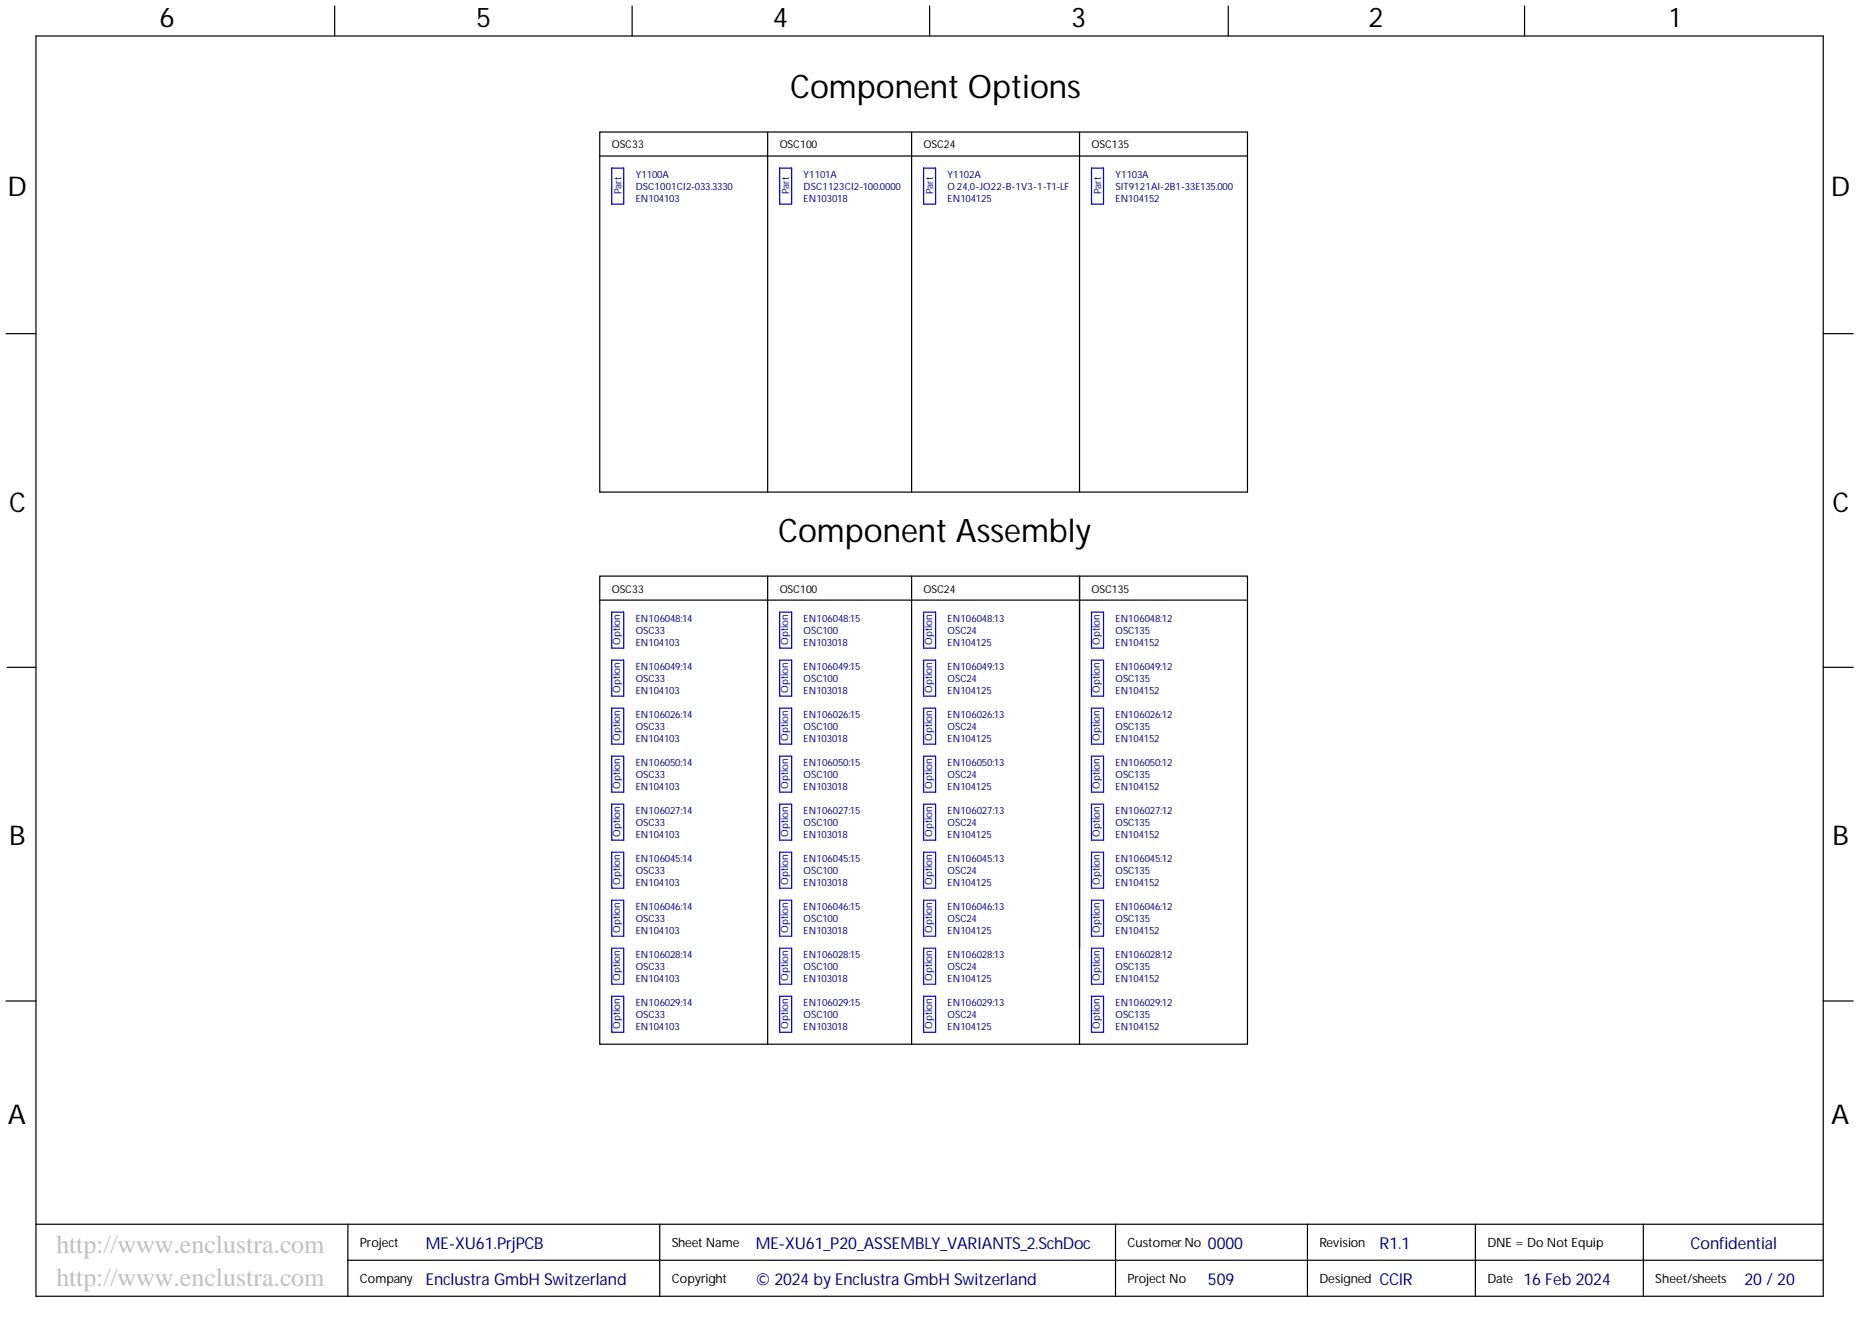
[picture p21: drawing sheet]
<svg xmlns="http://www.w3.org/2000/svg" width="393mm" height="282mm" viewBox="0 0 393 282" stroke-linecap="round" stroke-linejoin="round" font-family="sans-serif">
<defs><g id="words">
<g font-size="6.9">
<text x="167.1" y="20.6">Component Options</text>
<text x="164.5" y="114.5">Component Assembly</text>
</g>
<g font-size="5.8">
<text x="33.7" y="5.7">6</text>
<text x="100.7" y="5.7">5</text>
<text x="163.4" y="5.7">4</text>
<text x="226.5" y="5.7">3</text>
<text x="289.4" y="5.7">2</text>
<text x="353.1" y="5.7">1</text>
<text x="1.6" y="41.5">D</text>
<text x="387.2" y="41.5">D</text>
<text x="1.9" y="108.2">C</text>
<text x="387.5" y="108.2">C</text>
<text x="1.9" y="178.8">B</text>
<text x="387.5" y="178.8">B</text>
<text x="1.7" y="237.6">A</text>
<text x="387.3" y="237.6">A</text>
</g>
<g font-size="5.5" fill="#c0c0c0">
<text x="11.9" y="265">http://www.enclustra.com</text>
<text x="11.9" y="271.9">http://www.enclustra.com</text>
</g>
<g font-size="3.5" fill="#000080">
<text x="90.1" y="264.1">ME-XU61.PrjPCB</text>
<text x="159.8" y="264.1">ME-XU61_P20_ASSEMBLY_VARIANTS_2.SchDoc</text>
<text x="255.4" y="264.1">0000</text>
<text x="357.5" y="264.1">Confidential</text>
<text x="90.1" y="271.7">Enclustra GmbH Switzerland</text>
<text x="159.8" y="271.7">© 2024 by Enclustra GmbH Switzerland</text>
<text x="255.4" y="271.7">509</text>
<text x="291.7" y="271.7">CCIR</text>
<text x="322.2" y="271.7">16 Feb 2024</text>
<text x="368.9" y="271.7">20 / 20</text>
</g>
<text font-size="3.5" fill="#00007c" x="291.7" y="264.1">R1.1</text>
<g font-size="2.7">
<text x="76.1" y="263.8">Project</text>
<text x="142.1" y="263.8">Sheet Name</text>
<text x="238.4" y="263.8">Customer No</text>
<text x="279" y="263.8">Revision</text>
<text x="314.5" y="263.8">DNE = Do Not Equip</text>
<text x="76.1" y="271.4">Company</text>
<text x="142.1" y="271.4">Copyright</text>
<text x="238.4" y="271.4">Project No</text>
<text x="279" y="271.4">Designed</text>
<text x="314.5" y="271.4">Date</text>
<text x="350.1" y="271.4">Sheet/sheets</text>
</g>
<g font-size="2.3">
<text x="129.4" y="31.4">OSC33</text>
<text x="164.9" y="31.4">OSC100</text>
<text x="195.3" y="31.4">OSC24</text>
<text x="230.8" y="31.4">OSC135</text>
<text x="129.4" y="125.3">OSC33</text>
<text x="164.9" y="125.3">OSC100</text>
<text x="195.3" y="125.3">OSC24</text>
<text x="230.8" y="125.3">OSC135</text>
</g>
<g font-size="2.1" fill="#000080">
<text x="131.4" y="41.1" transform="rotate(-90 131.4 41.1)">Part</text>
<text x="134.4" y="37.6">Y1100A</text>
<text x="134.4" y="40.1">DSC1001CI2-033.3330</text>
<text x="166.9" y="41.1" transform="rotate(-90 166.9 41.1)">Part</text>
<text x="170" y="37.6">Y1101A</text>
<text x="170" y="40.1">DSC1123CI2-100.0000</text>
<text x="197.4" y="41.1" transform="rotate(-90 197.4 41.1)">Part</text>
<text x="200.4" y="37.6">Y1102A</text>
<text x="200.4" y="40.1">O24,0-JO22-B-1V3-1-T1-LF</text>
<text x="232.9" y="41.1" transform="rotate(-90 232.9 41.1)">Part</text>
<text x="235.9" y="37.6">Y1103A</text>
<text x="235.9" y="40.1">SIT9121AI-2B1-33E135.000</text>
<text x="134.4" y="42.6">EN104103</text>
<text x="170" y="42.6">EN103018</text>
<text x="200.4" y="42.6">EN104125</text>
<text x="235.9" y="42.6">EN104152</text>
<text x="134.4" y="131.5">EN106048:14</text>
<text x="170" y="131.5">EN106048:15</text>
<text x="200.4" y="131.5">EN106048:13</text>
<text x="235.9" y="131.5">EN106048:12</text>
<text x="131.1" y="136.4" transform="rotate(-90 131.1 136.4)">Option</text>
<text x="134.4" y="136.5">EN104103</text>
<text x="134.4" y="134">OSC33</text>
<text x="166.7" y="136.4" transform="rotate(-90 166.7 136.4)">Option</text>
<text x="170" y="136.5">EN103018</text>
<text x="170" y="134">OSC100</text>
<text x="197.1" y="136.4" transform="rotate(-90 197.1 136.4)">Option</text>
<text x="200.4" y="136.5">EN104125</text>
<text x="200.4" y="134">OSC24</text>
<text x="232.6" y="136.4" transform="rotate(-90 232.6 136.4)">Option</text>
<text x="235.9" y="136.5">EN104152</text>
<text x="235.9" y="134">OSC135</text>
<text x="134.4" y="141.6">EN106049:14</text>
<text x="170" y="141.6">EN106049:15</text>
<text x="200.4" y="141.6">EN106049:13</text>
<text x="235.9" y="141.6">EN106049:12</text>
<text x="131.1" y="146.5" transform="rotate(-90 131.1 146.5)">Option</text>
<text x="134.4" y="146.7">EN104103</text>
<text x="134.4" y="144.2">OSC33</text>
<text x="166.7" y="146.5" transform="rotate(-90 166.7 146.5)">Option</text>
<text x="170" y="146.7">EN103018</text>
<text x="170" y="144.2">OSC100</text>
<text x="197.1" y="146.5" transform="rotate(-90 197.1 146.5)">Option</text>
<text x="200.4" y="146.7">EN104125</text>
<text x="200.4" y="144.2">OSC24</text>
<text x="232.6" y="146.5" transform="rotate(-90 232.6 146.5)">Option</text>
<text x="235.9" y="146.7">EN104152</text>
<text x="235.9" y="144.2">OSC135</text>
<text x="134.4" y="151.8">EN106026:14</text>
<text x="134.4" y="154.3">OSC33</text>
<text x="170" y="151.8">EN106026:15</text>
<text x="170" y="154.3">OSC100</text>
<text x="200.4" y="151.8">EN106026:13</text>
<text x="200.4" y="154.3">OSC24</text>
<text x="235.9" y="151.8">EN106026:12</text>
<text x="235.9" y="154.3">OSC135</text>
<text x="131.1" y="156.7" transform="rotate(-90 131.1 156.7)">Option</text>
<text x="134.4" y="156.8">EN104103</text>
<text x="134.4" y="161.9">EN106050:14</text>
<text x="166.7" y="156.7" transform="rotate(-90 166.7 156.7)">Option</text>
<text x="170" y="156.8">EN103018</text>
<text x="170" y="161.9">EN106050:15</text>
<text x="197.1" y="156.7" transform="rotate(-90 197.1 156.7)">Option</text>
<text x="200.4" y="156.8">EN104125</text>
<text x="200.4" y="161.9">EN106050:13</text>
<text x="232.6" y="156.7" transform="rotate(-90 232.6 156.7)">Option</text>
<text x="235.9" y="156.8">EN104152</text>
<text x="235.9" y="161.9">EN106050:12</text>
<text x="131.1" y="166.8" transform="rotate(-90 131.1 166.8)">Option</text>
<text x="134.4" y="167">EN104103</text>
<text x="134.4" y="164.5">OSC33</text>
<text x="166.7" y="166.8" transform="rotate(-90 166.7 166.8)">Option</text>
<text x="170" y="167">EN103018</text>
<text x="170" y="164.5">OSC100</text>
<text x="197.1" y="166.8" transform="rotate(-90 197.1 166.8)">Option</text>
<text x="200.4" y="167">EN104125</text>
<text x="200.4" y="164.5">OSC24</text>
<text x="232.6" y="166.8" transform="rotate(-90 232.6 166.8)">Option</text>
<text x="235.9" y="167">EN104152</text>
<text x="235.9" y="164.5">OSC135</text>
<text x="134.4" y="172.1">EN106027:14</text>
<text x="170" y="172.1">EN106027:15</text>
<text x="200.4" y="172.1">EN106027:13</text>
<text x="235.9" y="172.1">EN106027:12</text>
<text x="131.1" y="177" transform="rotate(-90 131.1 177)">Option</text>
<text x="134.4" y="177.1">EN104103</text>
<text x="134.4" y="174.6">OSC33</text>
<text x="166.7" y="177" transform="rotate(-90 166.7 177)">Option</text>
<text x="170" y="177.1">EN103018</text>
<text x="170" y="174.6">OSC100</text>
<text x="197.1" y="177" transform="rotate(-90 197.1 177)">Option</text>
<text x="200.4" y="177.1">EN104125</text>
<text x="200.4" y="174.6">OSC24</text>
<text x="232.6" y="177" transform="rotate(-90 232.6 177)">Option</text>
<text x="235.9" y="177.1">EN104152</text>
<text x="235.9" y="174.6">OSC135</text>
<text x="134.4" y="182.2">EN106045:14</text>
<text x="134.4" y="184.8">OSC33</text>
<text x="170" y="182.2">EN106045:15</text>
<text x="170" y="184.8">OSC100</text>
<text x="200.4" y="182.2">EN106045:13</text>
<text x="200.4" y="184.8">OSC24</text>
<text x="235.9" y="182.2">EN106045:12</text>
<text x="235.9" y="184.8">OSC135</text>
<text x="131.1" y="187.1" transform="rotate(-90 131.1 187.1)">Option</text>
<text x="134.4" y="187.3">EN104103</text>
<text x="166.7" y="187.1" transform="rotate(-90 166.7 187.1)">Option</text>
<text x="170" y="187.3">EN103018</text>
<text x="197.1" y="187.1" transform="rotate(-90 197.1 187.1)">Option</text>
<text x="200.4" y="187.3">EN104125</text>
<text x="232.6" y="187.1" transform="rotate(-90 232.6 187.1)">Option</text>
<text x="235.9" y="187.3">EN104152</text>
<text x="131.1" y="197.3" transform="rotate(-90 131.1 197.3)">Option</text>
<text x="134.4" y="197.5">EN104103</text>
<text x="134.4" y="192.4">EN106046:14</text>
<text x="134.4" y="194.9">OSC33</text>
<text x="166.7" y="197.3" transform="rotate(-90 166.7 197.3)">Option</text>
<text x="170" y="197.5">EN103018</text>
<text x="170" y="192.4">EN106046:15</text>
<text x="170" y="194.9">OSC100</text>
<text x="197.1" y="197.3" transform="rotate(-90 197.1 197.3)">Option</text>
<text x="200.4" y="197.5">EN104125</text>
<text x="200.4" y="192.4">EN106046:13</text>
<text x="200.4" y="194.9">OSC24</text>
<text x="232.6" y="197.3" transform="rotate(-90 232.6 197.3)">Option</text>
<text x="235.9" y="197.5">EN104152</text>
<text x="235.9" y="192.4">EN106046:12</text>
<text x="235.9" y="194.9">OSC135</text>
<text x="134.4" y="202.5">EN106028:14</text>
<text x="170" y="202.5">EN106028:15</text>
<text x="200.4" y="202.5">EN106028:13</text>
<text x="235.9" y="202.5">EN106028:12</text>
<text x="131.1" y="207.4" transform="rotate(-90 131.1 207.4)">Option</text>
<text x="134.4" y="207.6">EN104103</text>
<text x="134.4" y="205.1">OSC33</text>
<text x="166.7" y="207.4" transform="rotate(-90 166.7 207.4)">Option</text>
<text x="170" y="207.6">EN103018</text>
<text x="170" y="205.1">OSC100</text>
<text x="197.1" y="207.4" transform="rotate(-90 197.1 207.4)">Option</text>
<text x="200.4" y="207.6">EN104125</text>
<text x="200.4" y="205.1">OSC24</text>
<text x="232.6" y="207.4" transform="rotate(-90 232.6 207.4)">Option</text>
<text x="235.9" y="207.6">EN104152</text>
<text x="235.9" y="205.1">OSC135</text>
<text x="134.4" y="212.7">EN106029:14</text>
<text x="134.4" y="215.2">OSC33</text>
<text x="170" y="212.7">EN106029:15</text>
<text x="170" y="215.2">OSC100</text>
<text x="200.4" y="212.7">EN106029:13</text>
<text x="200.4" y="215.2">OSC24</text>
<text x="235.9" y="212.7">EN106029:12</text>
<text x="235.9" y="215.2">OSC135</text>
<text x="131.1" y="217.6" transform="rotate(-90 131.1 217.6)">Option</text>
<text x="134.4" y="217.8">EN104103</text>
<text x="166.7" y="217.6" transform="rotate(-90 166.7 217.6)">Option</text>
<text x="170" y="217.8">EN103018</text>
<text x="197.1" y="217.6" transform="rotate(-90 197.1 217.6)">Option</text>
<text x="200.4" y="217.8">EN104125</text>
<text x="232.6" y="217.6" transform="rotate(-90 232.6 217.6)">Option</text>
<text x="235.9" y="217.8">EN104152</text>
</g>
</g></defs>
<g fill="none" stroke="#000" stroke-width=".25">
<path d="M7.6 7.6h378v266.5h-378zM70.8 1.3v6.3M133.7 1.3v6.3M196.6 1.3v6.3M259.8 1.3v6.3M322.4 1.3v6.3M126.8 27.9h137v76.2h-137zM126.8 33h137M162.3 27.9v76.2M192.8 27.9v76.2M228.3 27.9v76.2M1.3 70.6h6.3"/>
<path d="M385.6 70.6h6.3M126.8 121.8h137v99h-137zM126.8 126.9h137M162.3 121.8v99M192.8 121.8v99M228.3 121.8v99M1.5 141.1h6.1M385.6 141.1h6.3M1.3 211.7h6.3M385.6 211.7h6.3M7.6 258.9h378M73.6 258.9v15.2"/>
<path d="M139.5 258.9v15.2M235.9 258.9v15.2M276.5 258.9v15.2M312 258.9v15.2M347.5 258.9v15.2M73.6 266.5h312"/>
</g>
<g fill="none" stroke="#00f" stroke-width=".25">
<path d="M129.4 35.5h2.5v7.6h-2.5zM164.9 35.5h2.5v7.6h-2.5zM195.3 35.5h2.6v7.6h-2.6zM230.8 35.5h2.6v7.6h-2.6zM129.4 129.4h2.5v7.6h-2.5zM129.4 139.6h2.5v7.6h-2.5zM164.9 129.4h2.5v7.6h-2.5zM164.9 139.6h2.5v7.6h-2.5zM195.3 129.4h2.6v7.6h-2.6zM195.3 139.6h2.6v7.6h-2.6zM230.8 129.4h2.6v7.6h-2.6zM230.8 139.6h2.6v7.6h-2.6z"/>
<path d="M129.4 149.7h2.5v7.7h-2.5zM129.4 159.9h2.5v7.6h-2.5zM164.9 149.7h2.5v7.7h-2.5zM164.9 159.9h2.5v7.6h-2.5zM195.3 149.7h2.6v7.7h-2.6zM195.3 159.9h2.6v7.6h-2.6zM230.8 149.7h2.6v7.7h-2.6zM230.8 159.9h2.6v7.6h-2.6zM129.4 170h2.5v7.7h-2.5zM164.9 170h2.5v7.7h-2.5zM195.3 170h2.6v7.7h-2.6zM230.8 170h2.6v7.7h-2.6z"/>
<path d="M129.4 180.2h2.5v7.6h-2.5zM129.4 190.3h2.5v7.7h-2.5zM164.9 180.2h2.5v7.6h-2.5zM164.9 190.3h2.5v7.7h-2.5zM195.3 180.2h2.6v7.6h-2.6zM195.3 190.3h2.6v7.7h-2.6zM230.8 180.2h2.6v7.6h-2.6zM230.8 190.3h2.6v7.7h-2.6zM129.4 200.5h2.5v7.6h-2.5zM129.4 210.7h2.5v7.6h-2.5zM164.9 200.5h2.5v7.6h-2.5zM164.9 210.7h2.5v7.6h-2.5z"/>
<path d="M195.3 200.5h2.6v7.6h-2.6zM195.3 210.7h2.6v7.6h-2.6zM230.8 200.5h2.6v7.6h-2.6zM230.8 210.7h2.6v7.6h-2.6z"/>
</g>
<use href="#words"/>
</svg>
